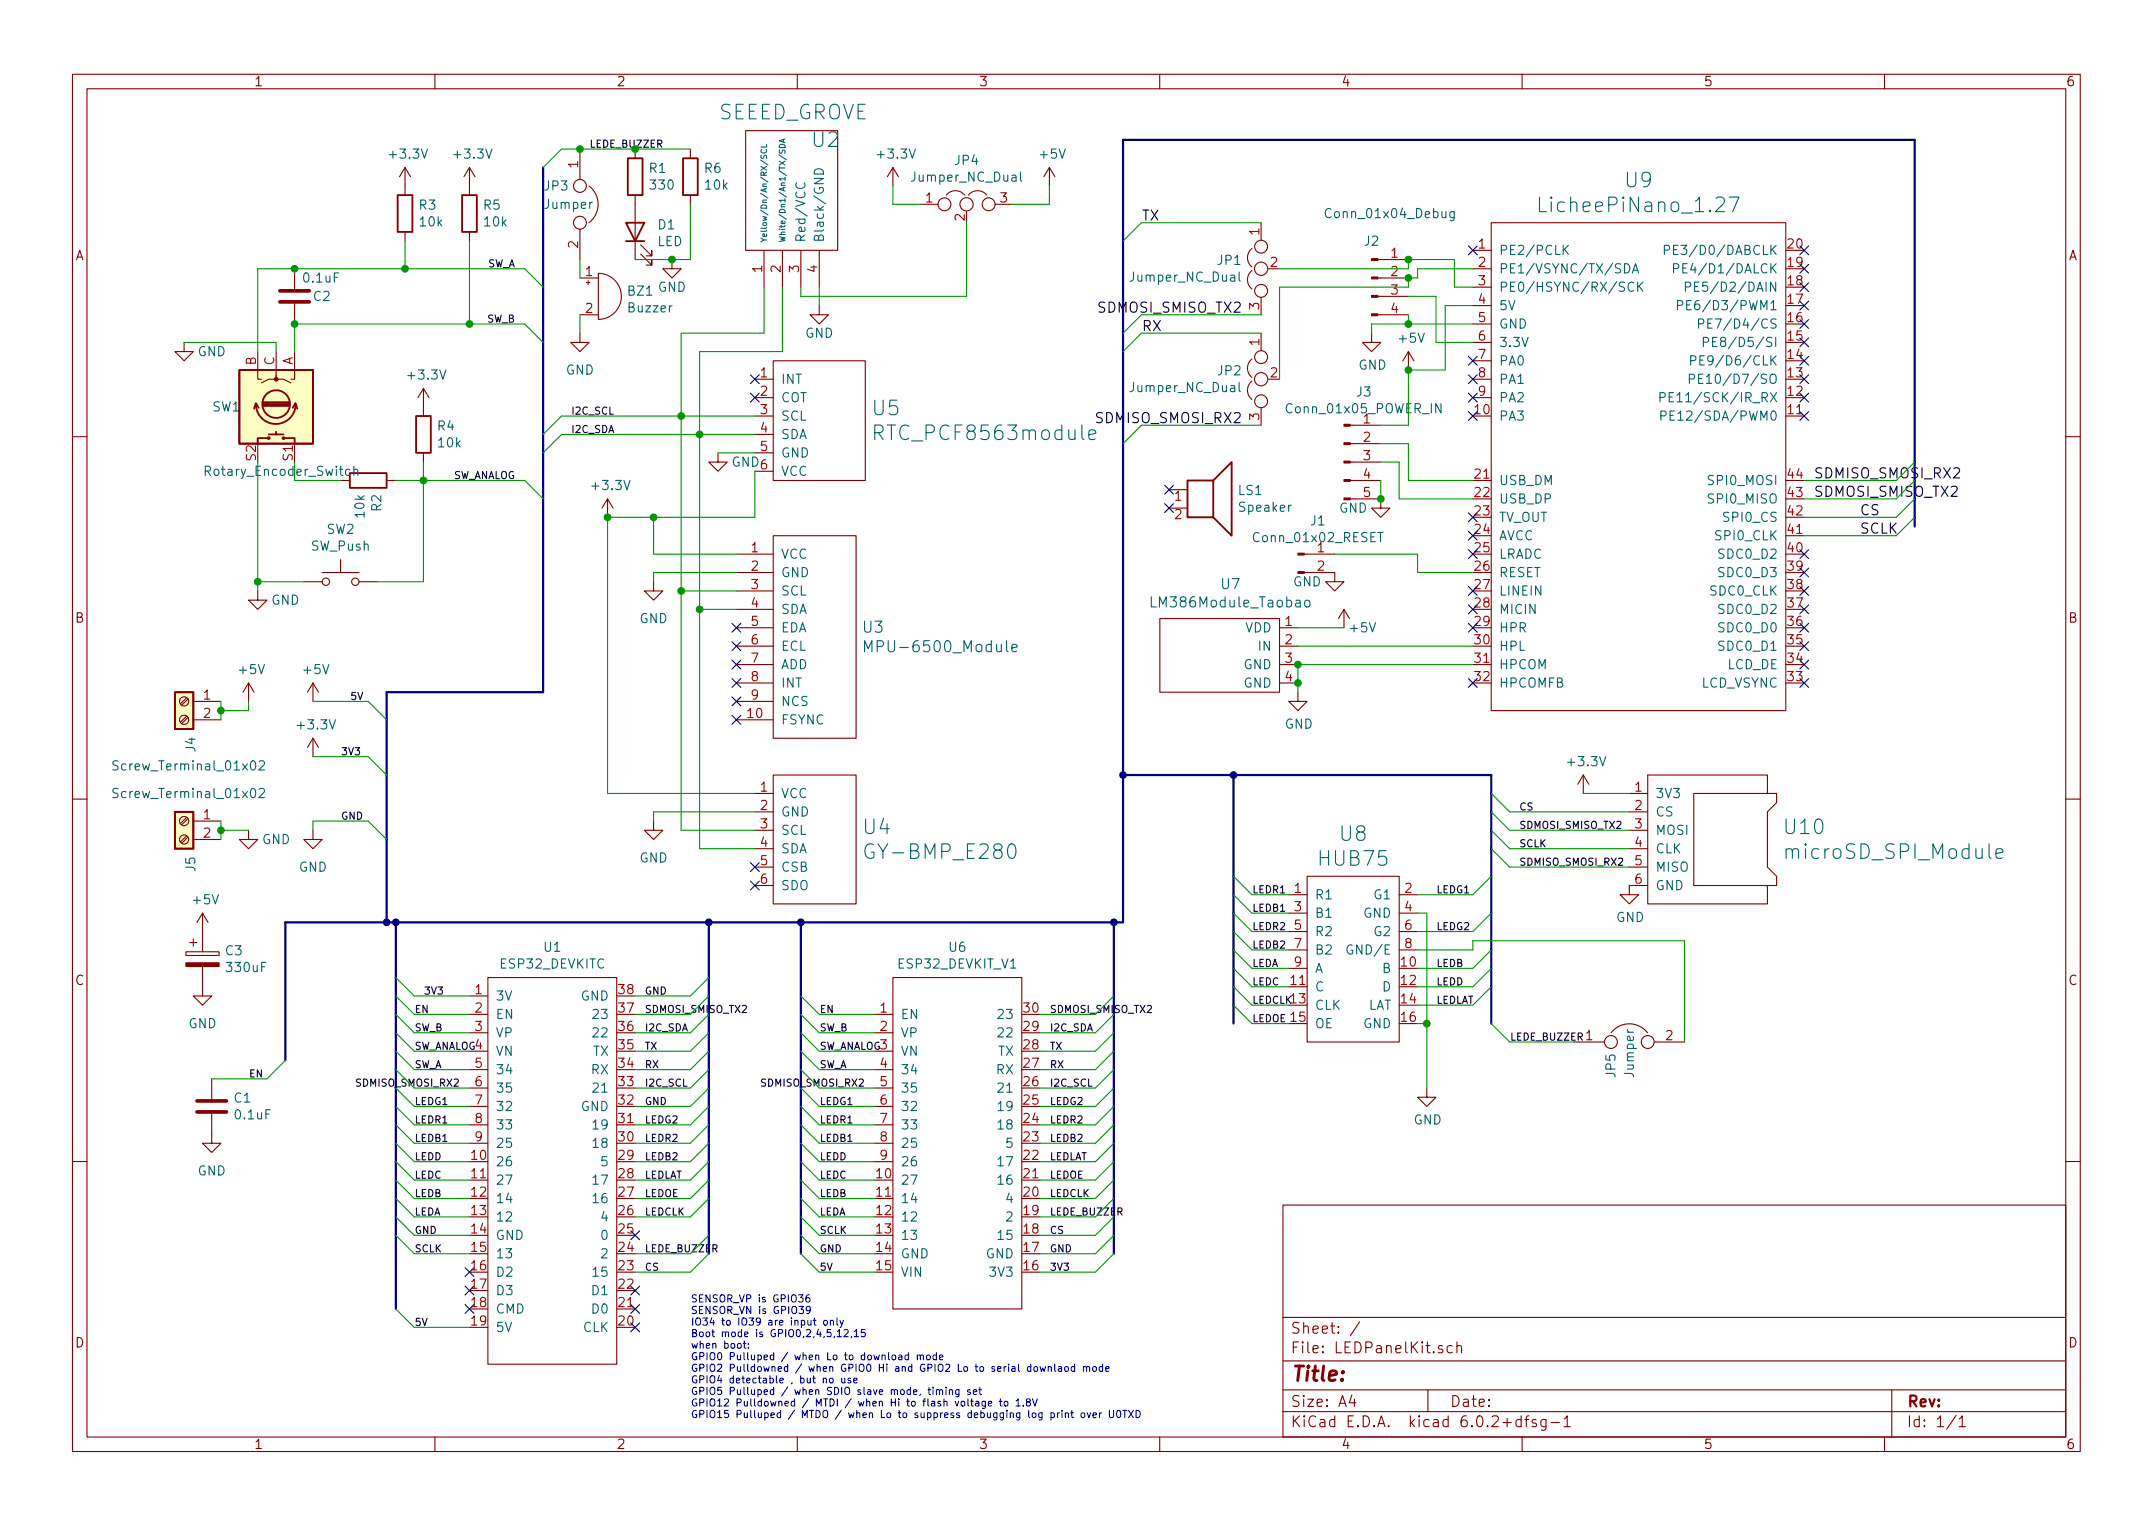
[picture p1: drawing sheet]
<svg xmlns="http://www.w3.org/2000/svg" width="297mm" height="210mm" viewBox="0 0 297 210" stroke-linecap="round" stroke-linejoin="round" font-family="sans-serif">
<defs><g id="words">
<g font-size="2.8" fill="#006464">
<text x="98.9" y="16.5">SEEED_GROVE</text>
<text x="112.1" y="20.3">U2</text>
<text x="213.3" y="29.3">LicheePiNano_1.27</text>
<text x="224.3" y="25.9">U9</text>
<text x="120.4" y="57.3">U5</text>
<text x="121.4" y="60.7">RTC_PCF8563module</text>
<text x="119.2" y="115.1">U4</text>
<text x="120.1" y="118.5">GY-BMP_E280</text>
<text x="182.1" y="119.5">HUB75</text>
<text x="184.9" y="116">U8</text>
<text x="246.3" y="115.1">U10</text>
<text x="246.9" y="118.5">microSD_SPI_Module</text>
</g>
<text font-size="2.8" fill="#840000" x="178" y="190.6">Title:</text>
<g font-size="2.1" fill="#006464">
<text x="119.1" y="87.3">U3</text>
<text x="120.4" y="90">MPU-6500_Module</text>
</g>
<g font-size="2.1" fill="#840000">
<text x="178" y="184">Sheet: /</text>
<text x="178" y="186.7">File: LEDPanelKit.sch</text>
<text x="178" y="196.9">KiCad E.D.A. kicad 6.0.2+dfsg-1</text>
<text x="178" y="194.1">Size: A4</text>
<text x="200" y="194.1">Date:</text>
<text x="263" y="194.1">Rev:</text>
<text x="263" y="196.9">Id: 1/1</text>
</g>
<g font-size="1.9" fill="#0f0f0f">
<text x="157.5" y="30.4">TX</text>
<text x="151.8" y="43.1">SDMOSI_SMISO_TX2</text>
<text x="157.5" y="45.7">RX</text>
<text x="151.6" y="58.4">SDMISO_SMOSI_RX2</text>
<text x="250.2" y="66">SDMISO_SMOSI_RX2</text>
<text x="250.2" y="68.5">SDMOSI_SMISO_TX2</text>
<text x="256.5" y="71.1">CS</text>
<text x="256.5" y="73.6">SCLK</text>
</g>
<g font-size="1.9" fill="#006464">
<text x="159.3" y="83.8">LM386Module_Taobao</text>
<text x="168.5" y="81.3">U7</text>
</g>
<g font-size="1.8" fill="#840000">
<text x="35" y="11.9">1</text>
<text x="85" y="11.9">2</text>
<text x="135" y="11.9">3</text>
<text x="185" y="11.9">4</text>
<text x="235" y="11.9">5</text>
<text x="285" y="11.9">6</text>
<text x="10.3" y="35.9">A</text>
<text x="285.3" y="35.9">A</text>
<text x="184.7" y="70.7">GND</text>
<text x="178.4" y="80.9">GND</text>
<text x="10.3" y="85.9">B</text>
<text x="285.3" y="85.9">B</text>
<text x="10.3" y="135.9">C</text>
<text x="285.3" y="135.9">C</text>
<text x="10.3" y="185.9">D</text>
<text x="285.3" y="185.9">D</text>
<text x="35" y="199.9">1</text>
<text x="85" y="199.9">2</text>
<text x="135" y="199.9">3</text>
<text x="185" y="199.9">4</text>
<text x="235" y="199.9">5</text>
<text x="285" y="199.9">6</text>
</g>
<g font-size="1.8" fill="#006464">
<text x="53.9" y="21.9">+3.3V</text>
<text x="62.8" y="21.9">+3.3V</text>
<text x="89.6" y="23.8">R1</text>
<text x="97.2" y="23.8">R6</text>
<text x="121.2" y="21.9">+3.3V</text>
<text x="131.8" y="22.8">JP4</text>
<text x="143.6" y="21.9">+5V</text>
<text x="57.8" y="28.9">R3</text>
<text x="66.7" y="28.9">R5</text>
<text x="75.2" y="26.3">JP3</text>
<text x="75.2" y="28.8">Jumper</text>
<text x="89.8" y="26.2">330</text>
<text x="97.4" y="26.2">10k</text>
<text x="126" y="25.1">Jumper_NC_Dual</text>
<text x="58" y="31.2">10k</text>
<text x="66.9" y="31.2">10k</text>
<text x="90.7" y="34">LED</text>
<text x="90.8" y="31.6">D1</text>
<text x="111.1" y="33.5" transform="rotate(-90 111.1 33.5)">Red/VCC</text>
<text x="113.7" y="33.5" transform="rotate(-90 113.7 33.5)">Black/GND</text>
<text x="183.3" y="30.1">Conn_01x04_Debug</text>
<text x="188.2" y="33.9">J2</text>
<text x="206.8" y="35.2">PE2/PCLK</text>
<text x="231.3" y="35.2">PE3/D0/DABCLK</text>
<text x="42" y="39">0.1uF</text>
<text x="43.3" y="41.5">C2</text>
<text x="86.7" y="40.8">BZ1</text>
<text x="90.7" y="40.3">GND</text>
<text x="156.1" y="38.9">Jumper_NC_Dual</text>
<text x="168" y="36.5">JP1</text>
<text x="206.8" y="37.7">PE1/VSYNC/TX/SDA</text>
<text x="206.8" y="40.3">PE0/HSYNC/RX/SCK</text>
<text x="232.6" y="37.7">PE4/D1/DALCK</text>
<text x="234.5" y="40.3">PE5/D2/DAIN</text>
<text x="86.8" y="43.1">Buzzer</text>
<text x="111.1" y="46.6">GND</text>
<text x="193.1" y="47.3">+5V</text>
<text x="206.8" y="42.8">5V</text>
<text x="206.8" y="45.3">GND</text>
<text x="206.8" y="47.9">3.3V</text>
<text x="233.5" y="42.8">PE6/D3/PWM1</text>
<text x="236.3" y="45.3">PE7/D4/CS</text>
<text x="237.1" y="47.9">PE8/D5/SI</text>
<text x="27.2" y="49.1">GND</text>
<text x="56.5" y="52.4">+3.3V</text>
<text x="78" y="51.7">GND</text>
<text x="107.7" y="53">INT</text>
<text x="168" y="51.8">JP2</text>
<text x="187.4" y="51">GND</text>
<text x="206.8" y="50.4">PA0</text>
<text x="206.8" y="53">PA1</text>
<text x="235.1" y="50.4">PE9/D6/CLK</text>
<text x="235.2" y="53">PE10/D7/SO</text>
<text x="29.3" y="56.8">SW1</text>
<text x="60.4" y="59.4">R4</text>
<text x="107.7" y="55.5">COT</text>
<text x="107.7" y="58">SCL</text>
<text x="156.1" y="54.1">Jumper_NC_Dual</text>
<text x="177.7" y="57">Conn_01x05_POWER_IN</text>
<text x="187.2" y="54.7">J3</text>
<text x="206.8" y="58">PA3</text>
<text x="206.8" y="55.5">PA2</text>
<text x="231" y="58">PE12/SDA/PWM0</text>
<text x="231.1" y="55.5">PE11/SCK/IR_RX</text>
<text x="60.5" y="61.7">10k</text>
<text x="107.7" y="60.6">SDA</text>
<text x="107.7" y="63.1">GND</text>
<text x="107.7" y="65.7">VCC</text>
<text x="50.3" y="71.3" transform="rotate(-90 50.3 71.3)">10k</text>
<text x="52.6" y="70.5" transform="rotate(-90 52.6 70.5)">R2</text>
<text x="81.9" y="67.6">+3.3V</text>
<text x="170.9" y="68.3">LS1</text>
<text x="171.1" y="70.6">Speaker</text>
<text x="206.8" y="66.9">USB_DM</text>
<text x="206.8" y="69.5">USB_DP</text>
<text x="236" y="69.5">SPI0_MISO</text>
<text x="236" y="66.9">SPI0_MOSI</text>
<text x="42.9" y="76">SW_Push</text>
<text x="45.1" y="73.7">SW2</text>
<text x="107.7" y="77.1">VCC</text>
<text x="173.2" y="74.8">Conn_01x02_RESET</text>
<text x="180.8" y="72.5">J1</text>
<text x="206.8" y="72">TV_OUT</text>
<text x="206.8" y="74.5">AVCC</text>
<text x="206.8" y="77.1">LRADC</text>
<text x="236.9" y="74.5">SPI0_CLK</text>
<text x="237.4" y="77.1">SDC0_D2</text>
<text x="238.1" y="72">SPI0_CS</text>
<text x="37.4" y="83.4">GND</text>
<text x="107.7" y="79.6">GND</text>
<text x="107.7" y="82.2">SCL</text>
<text x="206.8" y="79.6">RESET</text>
<text x="206.8" y="82.2">LINEIN</text>
<text x="236" y="82.2">SDC0_CLK</text>
<text x="237.4" y="79.6">SDC0_D3</text>
<text x="88.2" y="86">GND</text>
<text x="107.7" y="84.7">SDA</text>
<text x="107.7" y="87.2">EDA</text>
<text x="107.7" y="89.8">ECL</text>
<text x="171.8" y="87.2">VDD</text>
<text x="173.7" y="89.8">IN</text>
<text x="186.4" y="87.2">+5V</text>
<text x="206.8" y="84.7">MICIN</text>
<text x="206.8" y="87.2">HPR</text>
<text x="206.8" y="89.8">HPL</text>
<text x="237.4" y="89.8">SDC0_D1</text>
<text x="237.4" y="87.2">SDC0_D0</text>
<text x="237.4" y="84.7">SDC0_D2</text>
<text x="33.1" y="93">+5V</text>
<text x="42" y="93">+5V</text>
<text x="107.7" y="92.3">ADD</text>
<text x="107.7" y="94.9">INT</text>
<text x="171.6" y="92.3">GND</text>
<text x="171.6" y="94.9">GND</text>
<text x="206.8" y="92.3">HPCOM</text>
<text x="206.8" y="94.9">HPCOMFB</text>
<text x="234.7" y="94.9">LCD_VSYNC</text>
<text x="238.3" y="92.3">LCD_DE</text>
<text x="41.2" y="100.6">+3.3V</text>
<text x="107.7" y="99.9">FSYNC</text>
<text x="107.7" y="97.4">NCS</text>
<text x="177.2" y="100.5">GND</text>
<text x="16.3" y="106.3">Screw_Terminal_01x02</text>
<text x="26.9" y="103.7" transform="rotate(-90 26.9 103.7)">J4</text>
<text x="216.5" y="105.7">+3.3V</text>
<text x="16.3" y="110.1">Screw_Terminal_01x02</text>
<text x="107.7" y="110.1">VCC</text>
<text x="107.7" y="112.6">GND</text>
<text x="228.3" y="110.1">3V3</text>
<text x="228.3" y="112.6">CS</text>
<text x="36.1" y="116.5">GND</text>
<text x="88.2" y="119">GND</text>
<text x="107.7" y="115.2">SCL</text>
<text x="107.7" y="117.7">SDA</text>
<text x="228.3" y="115.2">MOSI</text>
<text x="228.3" y="117.7">CLK</text>
<text x="26.7" y="124.8">+5V</text>
<text x="26.9" y="120.2" transform="rotate(-90 26.9 120.2)">J5</text>
<text x="41.2" y="120.3">GND</text>
<text x="107.7" y="120.3">CSB</text>
<text x="107.7" y="122.8">SDO</text>
<text x="181.4" y="124.1">R1</text>
<text x="189.7" y="124.1">G1</text>
<text x="228.3" y="120.3">MISO</text>
<text x="228.3" y="122.8">GND</text>
<text x="31.1" y="131.8">C3</text>
<text x="75.1" y="131.3">U1</text>
<text x="130.9" y="131.3">U6</text>
<text x="181.4" y="126.6">B1</text>
<text x="181.4" y="129.2">R2</text>
<text x="181.4" y="131.7">B2</text>
<text x="186.4" y="131.7">GND/E</text>
<text x="188.1" y="126.6">GND</text>
<text x="189.7" y="129.2">G2</text>
<text x="223" y="127.2">GND</text>
<text x="31.4" y="134.1">330uF</text>
<text x="69.1" y="133.6">ESP32_DEVKITC</text>
<text x="124" y="133.6">ESP32_DEVKIT_V1</text>
<text x="181.4" y="136.8">C</text>
<text x="181.4" y="134.2">A</text>
<text x="190.7" y="134.2">B</text>
<text x="190.7" y="136.8">D</text>
<text x="26" y="141.9">GND</text>
<text x="68.3" y="138">3V</text>
<text x="68.3" y="140.6">EN</text>
<text x="68.3" y="143.1">VP</text>
<text x="80.1" y="138">GND</text>
<text x="82.1" y="143.1">22</text>
<text x="82.1" y="140.6">23</text>
<text x="124.2" y="140.6">EN</text>
<text x="124.2" y="143.1">VP</text>
<text x="138" y="143.1">22</text>
<text x="138" y="140.6">23</text>
<text x="181.4" y="139.3">CLK</text>
<text x="181.4" y="141.9">OE</text>
<text x="188.1" y="141.9">GND</text>
<text x="188.6" y="139.3">LAT</text>
<text x="68.3" y="145.7">VN</text>
<text x="68.3" y="148.2">34</text>
<text x="81.6" y="148.2">RX</text>
<text x="81.8" y="145.7">TX</text>
<text x="124.2" y="145.7">VN</text>
<text x="124.2" y="148.2">34</text>
<text x="137.5" y="148.2">RX</text>
<text x="137.7" y="145.7">TX</text>
<text x="222.9" y="148.6" transform="rotate(-90 222.9 148.6)">JP5</text>
<text x="225.4" y="148.5" transform="rotate(-90 225.4 148.5)">Jumper</text>
<text x="32.3" y="152.1">C1</text>
<text x="32.5" y="154.4">0.1uF</text>
<text x="68.3" y="150.7">35</text>
<text x="68.3" y="153.3">32</text>
<text x="68.3" y="155.8">33</text>
<text x="80.1" y="153.3">GND</text>
<text x="82.1" y="155.8">19</text>
<text x="82.1" y="150.7">21</text>
<text x="124.2" y="150.7">35</text>
<text x="124.2" y="153.3">32</text>
<text x="124.2" y="155.8">33</text>
<text x="138" y="155.8">18</text>
<text x="138" y="153.3">19</text>
<text x="138" y="150.7">21</text>
<text x="195" y="155.1">GND</text>
<text x="68.3" y="160.9">26</text>
<text x="68.3" y="158.4">25</text>
<text x="82.1" y="158.4">18</text>
<text x="83.1" y="160.9">5</text>
<text x="124.2" y="158.4">25</text>
<text x="124.2" y="160.9">26</text>
<text x="138" y="160.9">17</text>
<text x="139" y="158.4">5</text>
<text x="27.2" y="162.2">GND</text>
<text x="68.3" y="163.4">27</text>
<text x="68.3" y="166">14</text>
<text x="82.1" y="166">16</text>
<text x="82.1" y="163.4">17</text>
<text x="124.2" y="163.4">27</text>
<text x="124.2" y="166">14</text>
<text x="138" y="163.4">16</text>
<text x="139" y="166">4</text>
<text x="68.3" y="168.5">12</text>
<text x="68.3" y="171.1">GND</text>
<text x="68.3" y="173.6">13</text>
<text x="83.1" y="173.6">2</text>
<text x="83.1" y="171.1">0</text>
<text x="83.1" y="168.5">4</text>
<text x="124.2" y="168.5">12</text>
<text x="124.2" y="171.1">13</text>
<text x="124.2" y="173.6">GND</text>
<text x="136" y="173.6">GND</text>
<text x="138" y="171.1">15</text>
<text x="139" y="168.5">2</text>
<text x="68.3" y="176.1">D2</text>
<text x="68.3" y="178.7">D3</text>
<text x="81.8" y="178.7">D1</text>
<text x="82.1" y="176.1">15</text>
<text x="124.2" y="176.1">VIN</text>
<text x="136.8" y="176.1">3V3</text>
<text x="68.3" y="181.2">CMD</text>
<text x="68.3" y="183.8">5V</text>
<text x="80.4" y="183.8">CLK</text>
<text x="81.8" y="181.2">D0</text>
</g>
<g font-size="1.8" fill="#a90000">
<text x="79.8" y="23.2" transform="rotate(-90 79.8 23.2)">1</text>
<text x="127.7" y="27.9">1</text>
<text x="138" y="27.9">3</text>
<text x="79.8" y="34.2" transform="rotate(-90 79.8 34.2)">2</text>
<text x="133.1" y="30.5" transform="rotate(-90 133.1 30.5)">2</text>
<text x="173.7" y="32.4" transform="rotate(-90 173.7 32.4)">1</text>
<text x="191.9" y="35.6">1</text>
<text x="204" y="34.3">1</text>
<text x="246.7" y="34.3">20</text>
<text x="80.8" y="38.1">1</text>
<text x="105.2" y="37.6" transform="rotate(-90 105.2 37.6)">1</text>
<text x="107.7" y="37.6" transform="rotate(-90 107.7 37.6)">2</text>
<text x="110.2" y="37.6" transform="rotate(-90 110.2 37.6)">3</text>
<text x="112.8" y="37.6" transform="rotate(-90 112.8 37.6)">4</text>
<text x="175.3" y="36.8">2</text>
<text x="191.9" y="38.1">2</text>
<text x="191.9" y="40.6">3</text>
<text x="204" y="36.8">2</text>
<text x="204" y="39.4">3</text>
<text x="204" y="41.9">4</text>
<text x="246.7" y="41.9">17</text>
<text x="246.7" y="39.4">18</text>
<text x="246.7" y="36.8">19</text>
<text x="80.8" y="43.2">2</text>
<text x="173.7" y="47.7" transform="rotate(-90 173.7 47.7)">1</text>
<text x="173.7" y="42.7" transform="rotate(-90 173.7 42.7)">3</text>
<text x="191.9" y="43.2">4</text>
<text x="204" y="44.4">5</text>
<text x="204" y="47">6</text>
<text x="246.7" y="47">15</text>
<text x="246.7" y="44.4">16</text>
<text x="35.3" y="50.4" transform="rotate(-90 35.3 50.4)">B</text>
<text x="37.8" y="50.4" transform="rotate(-90 37.8 50.4)">C</text>
<text x="40.4" y="50.4" transform="rotate(-90 40.4 50.4)">A</text>
<text x="104.9" y="52.1">1</text>
<text x="175.3" y="52.1">2</text>
<text x="204" y="49.5">7</text>
<text x="204" y="52.1">8</text>
<text x="246.7" y="52.1">13</text>
<text x="246.7" y="49.5">14</text>
<text x="104.9" y="54.6">2</text>
<text x="104.9" y="57.1">3</text>
<text x="104.9" y="59.7">4</text>
<text x="173.7" y="58" transform="rotate(-90 173.7 58)">3</text>
<text x="188.1" y="58.4">1</text>
<text x="203.5" y="57.1">10</text>
<text x="204" y="54.6">9</text>
<text x="246.7" y="54.6">12</text>
<text x="246.7" y="57.1">11</text>
<text x="35.3" y="63.6" transform="rotate(-90 35.3 63.6)">S2</text>
<text x="40.4" y="63.6" transform="rotate(-90 40.4 63.6)">S1</text>
<text x="100.9" y="64.4">GND6</text>
<text x="104.9" y="62.2">5</text>
<text x="188.1" y="61">2</text>
<text x="188.1" y="63.5">3</text>
<text x="162.1" y="69.1">1</text>
<text x="162.1" y="71.6">2</text>
<text x="188.1" y="66">4</text>
<text x="188.1" y="68.6">5</text>
<text x="203.5" y="66">21</text>
<text x="203.5" y="68.6">22</text>
<text x="203.5" y="71.1">23</text>
<text x="246.7" y="71.1">42</text>
<text x="246.7" y="68.6">43</text>
<text x="246.7" y="66">44</text>
<text x="103.6" y="76.2">1</text>
<text x="181.8" y="76.2">1</text>
<text x="203.5" y="73.7">24</text>
<text x="203.5" y="76.2">25</text>
<text x="246.7" y="76.2">40</text>
<text x="246.7" y="73.7">41</text>
<text x="103.6" y="78.7">2</text>
<text x="103.6" y="81.3">3</text>
<text x="103.6" y="83.8">4</text>
<text x="181.8" y="78.7">2</text>
<text x="203.5" y="78.7">26</text>
<text x="203.5" y="81.3">27</text>
<text x="203.5" y="83.8">28</text>
<text x="246.7" y="83.8">37</text>
<text x="246.7" y="81.3">38</text>
<text x="246.7" y="78.7">39</text>
<text x="103.6" y="86.4">5</text>
<text x="103.6" y="88.9">6</text>
<text x="177.3" y="86.4">1</text>
<text x="177.3" y="88.9">2</text>
<text x="203.5" y="86.4">29</text>
<text x="203.5" y="88.9">30</text>
<text x="246.7" y="88.9">35</text>
<text x="246.7" y="86.4">36</text>
<text x="103.6" y="91.4">7</text>
<text x="103.6" y="94">8</text>
<text x="177.3" y="91.4">3</text>
<text x="177.3" y="94">4</text>
<text x="203.5" y="91.4">31</text>
<text x="203.5" y="94">32</text>
<text x="246.7" y="91.4">34</text>
<text x="246.7" y="94">33</text>
<text x="28.1" y="96.5">1</text>
<text x="28.1" y="99.1">2</text>
<text x="103.2" y="99.1">10</text>
<text x="103.6" y="96.5">9</text>
<text x="28.1" y="113">1</text>
<text x="104.9" y="109.2">1</text>
<text x="104.9" y="111.8">2</text>
<text x="225.6" y="109.2">1</text>
<text x="225.6" y="111.8">2</text>
<text x="28.1" y="115.6">2</text>
<text x="104.9" y="114.3">3</text>
<text x="104.9" y="116.8">4</text>
<text x="104.9" y="119.4">5</text>
<text x="225.6" y="114.3">3</text>
<text x="225.6" y="116.8">4</text>
<text x="225.6" y="119.4">5</text>
<text x="104.9" y="121.9">6</text>
<text x="178.6" y="123.2">1</text>
<text x="178.6" y="125.7">3</text>
<text x="193.8" y="123.2">2</text>
<text x="193.8" y="125.7">4</text>
<text x="225.6" y="121.9">6</text>
<text x="178.6" y="128.3">5</text>
<text x="178.6" y="130.8">7</text>
<text x="193.8" y="128.3">6</text>
<text x="193.8" y="130.8">8</text>
<text x="65.5" y="137.2">1</text>
<text x="85.4" y="137.2">38</text>
<text x="178.1" y="135.9">11</text>
<text x="178.6" y="133.3">9</text>
<text x="193.3" y="133.3">10</text>
<text x="193.3" y="135.9">12</text>
<text x="65.5" y="139.7">2</text>
<text x="65.5" y="142.2">3</text>
<text x="85.4" y="142.2">36</text>
<text x="85.4" y="139.7">37</text>
<text x="121.4" y="139.7">1</text>
<text x="121.4" y="142.2">2</text>
<text x="141.3" y="142.2">29</text>
<text x="141.3" y="139.7">30</text>
<text x="178.1" y="141">15</text>
<text x="193.3" y="138.4">14</text>
<text x="193.3" y="141">16</text>
<text x="218.8" y="143.5">1</text>
<text x="229.8" y="143.5">2</text>
<text x="65.5" y="144.8">4</text>
<text x="65.5" y="147.3">5</text>
<text x="65.5" y="149.9">6</text>
<text x="85.4" y="149.9">33</text>
<text x="85.4" y="147.3">34</text>
<text x="85.4" y="144.8">35</text>
<text x="121.4" y="144.8">3</text>
<text x="121.4" y="147.3">4</text>
<text x="121.4" y="149.9">5</text>
<text x="141.3" y="149.9">26</text>
<text x="141.3" y="147.3">27</text>
<text x="141.3" y="144.8">28</text>
<text x="65.5" y="152.4">7</text>
<text x="65.5" y="154.9">8</text>
<text x="85.4" y="154.9">31</text>
<text x="85.4" y="152.4">32</text>
<text x="121.4" y="152.4">6</text>
<text x="121.4" y="154.9">7</text>
<text x="141.3" y="154.9">24</text>
<text x="141.3" y="152.4">25</text>
<text x="65.1" y="160">10</text>
<text x="65.5" y="157.5">9</text>
<text x="85.4" y="160">29</text>
<text x="85.4" y="157.5">30</text>
<text x="121.4" y="157.5">8</text>
<text x="121.4" y="160">9</text>
<text x="141.3" y="160">22</text>
<text x="141.3" y="157.5">23</text>
<text x="65.1" y="162.6">11</text>
<text x="65.1" y="165.1">12</text>
<text x="65.1" y="167.6">13</text>
<text x="85.4" y="167.6">26</text>
<text x="85.4" y="165.1">27</text>
<text x="85.4" y="162.6">28</text>
<text x="120.9" y="162.6">10</text>
<text x="120.9" y="165.1">11</text>
<text x="120.9" y="167.6">12</text>
<text x="141.3" y="167.6">19</text>
<text x="141.3" y="165.1">20</text>
<text x="141.3" y="162.6">21</text>
<text x="65.1" y="170.2">14</text>
<text x="65.1" y="172.7">15</text>
<text x="85.4" y="172.7">24</text>
<text x="85.4" y="170.2">25</text>
<text x="120.9" y="170.2">13</text>
<text x="120.9" y="172.7">14</text>
<text x="141.3" y="172.7">17</text>
<text x="141.3" y="170.2">18</text>
<text x="65.1" y="175.3">16</text>
<text x="65.1" y="177.8">17</text>
<text x="85.4" y="177.8">22</text>
<text x="85.4" y="175.3">23</text>
<text x="120.9" y="175.3">15</text>
<text x="141.3" y="175.3">16</text>
<text x="65.1" y="180.3">18</text>
<text x="65.1" y="182.9">19</text>
<text x="85.4" y="182.9">20</text>
<text x="85.4" y="180.3">21</text>
</g>
<text font-size="1.8" fill="#009600" x="28.7" y="65.7">Rotary_Encoder_Switch</text>
<text font-size="1.8" fill="#0f0f0f" x="178.1" y="138.4">13</text>
<g font-size="1.4" fill="#0f0f0f">
<text x="81.3" y="20.4">LEDE_BUZZER</text>
<text x="67.1" y="36.9">SW_A</text>
<text x="67.1" y="44.5">SW_B</text>
<text x="78.7" y="59.7">I2C_SDA</text>
<text x="78.7" y="57.2">I2C_SCL</text>
<text x="62.2" y="66.1">SW_ANALOG</text>
<text x="48.3" y="96.6">5V</text>
<text x="47" y="104.2">3V3</text>
<text x="47" y="113.1">GND</text>
<text x="209.5" y="111.8">CS</text>
<text x="209.5" y="114.3">SDMOSI_SMISO_TX2</text>
<text x="209.5" y="116.9">SCLK</text>
<text x="209.5" y="119.4">SDMISO_SMOSI_RX2</text>
<text x="172.7" y="125.8">LEDB1</text>
<text x="172.7" y="123.2">LEDR1</text>
<text x="198.1" y="123.2">LEDG1</text>
<text x="172.7" y="130.9">LEDB2</text>
<text x="172.7" y="128.3">LEDR2</text>
<text x="198.1" y="128.3">LEDG2</text>
<text x="58.4" y="137.2">3V3</text>
<text x="88.9" y="137.2">GND</text>
<text x="172.7" y="133.4">LEDA</text>
<text x="172.7" y="135.9">LEDC</text>
<text x="198.1" y="135.9">LEDD</text>
<text x="198.1" y="133.4">LEDB</text>
<text x="57.1" y="142.3">SW_B</text>
<text x="57.1" y="139.7">EN</text>
<text x="88.9" y="142.3">I2C_SDA</text>
<text x="88.9" y="139.7">SDMOSI_SMISO_TX2</text>
<text x="113" y="142.3">SW_B</text>
<text x="113" y="139.7">EN</text>
<text x="144.8" y="139.7">SDMOSI_SMISO_TX2</text>
<text x="144.8" y="142.3">I2C_SDA</text>
<text x="172.7" y="138.5">LEDCLK</text>
<text x="172.7" y="141">LEDOE</text>
<text x="198.1" y="138.5">LEDLAT</text>
<text x="208.3" y="143.6">LEDE_BUZZER</text>
<text x="34.3" y="148.6">EN</text>
<text x="49.4" y="149.9">SDMISO_SMOSI_RX2</text>
<text x="57.1" y="144.8">SW_ANALOG</text>
<text x="57.1" y="147.4">SW_A</text>
<text x="88.9" y="144.8">TX</text>
<text x="88.9" y="147.4">RX</text>
<text x="88.9" y="149.9">I2C_SCL</text>
<text x="105.3" y="149.9">SDMISO_SMOSI_RX2</text>
<text x="113" y="144.8">SW_ANALOG</text>
<text x="113" y="147.4">SW_A</text>
<text x="144.8" y="147.4">RX</text>
<text x="144.8" y="144.8">TX</text>
<text x="144.8" y="149.9">I2C_SCL</text>
<text x="57.1" y="155">LEDR1</text>
<text x="57.1" y="152.4">LEDG1</text>
<text x="88.9" y="155">LEDG2</text>
<text x="88.9" y="152.4">GND</text>
<text x="113" y="152.4">LEDG1</text>
<text x="113" y="155">LEDR1</text>
<text x="144.8" y="155">LEDR2</text>
<text x="144.8" y="152.4">LEDG2</text>
<text x="57.1" y="157.5">LEDB1</text>
<text x="57.1" y="160.1">LEDD</text>
<text x="88.9" y="160.1">LEDB2</text>
<text x="88.9" y="157.5">LEDR2</text>
<text x="113" y="157.5">LEDB1</text>
<text x="113" y="160.1">LEDD</text>
<text x="144.8" y="157.5">LEDB2</text>
<text x="144.8" y="160.1">LEDLAT</text>
<text x="57.1" y="162.6">LEDC</text>
<text x="57.1" y="165.1">LEDB</text>
<text x="57.1" y="167.7">LEDA</text>
<text x="88.9" y="162.6">LEDLAT</text>
<text x="88.9" y="165.1">LEDOE</text>
<text x="88.9" y="167.7">LEDCLK</text>
<text x="113" y="167.7">LEDA</text>
<text x="113" y="162.6">LEDC</text>
<text x="113" y="165.1">LEDB</text>
<text x="144.8" y="165.1">LEDCLK</text>
<text x="144.8" y="162.6">LEDOE</text>
<text x="144.8" y="167.7">LEDE_BUZZER</text>
<text x="57.1" y="170.2">GND</text>
<text x="57.1" y="172.8">SCLK</text>
<text x="88.9" y="172.8">LEDE_BUZZER</text>
<text x="113" y="172.8">GND</text>
<text x="113" y="170.2">SCLK</text>
<text x="144.8" y="170.2">CS</text>
<text x="144.8" y="172.8">GND</text>
<text x="88.9" y="175.3">CS</text>
<text x="113" y="175.3">5V</text>
<text x="144.8" y="175.3">3V3</text>
<text x="57.1" y="182.9">5V</text>
</g>
<g font-size="1.4" fill="#0000c2">
<text x="95.2" y="179.7">SENSOR_VP is GPIO36</text>
<text x="95.2" y="181.3">SENSOR_VN is GPIO39</text>
<text x="95.2" y="182.9">IO34 to IO39 are input only</text>
<text x="95.2" y="184.5">Boot mode is GPIO0,2,4,5,12,15</text>
<text x="95.2" y="186.1">when boot:</text>
<text x="95.2" y="187.7">GPIO0 Pulluped / when Lo to download mode</text>
<text x="95.2" y="189.2">GPIO2 Pulldowned / when GPIO0 Hi and GPIO2 Lo to serial downlaod mode</text>
<text x="95.2" y="190.8">GPIO4 detectable , but no use</text>
<text x="95.2" y="192.4">GPIO5 Pulluped / when SDIO slave mode, timing set</text>
<text x="95.2" y="194">GPIO12 Pulldowned / MTDI / when Hi to flash voltage to 1.8V</text>
<text x="95.2" y="195.6">GPIO15 Pulluped / MTDO / when Lo to suppress debugging log print over U0TXD</text>
</g>
<g font-size="1.1" fill="#006464">
<text x="105.8" y="33.5" transform="rotate(-90 105.8 33.5)">Yellow/Dn/An/RX/SCL</text>
<text x="108.3" y="33.5" transform="rotate(-90 108.3 33.5)">White/Dn1/An1/TX/SDA</text>
</g>
</g></defs>
<g fill="none" stroke="#840000" stroke-width=".15">
<path d="M10 10.2h277v190.1h-277zM12 12.2h273v186.1h-273zM60 10.2v2M102.9 18h12.7v16.5h-12.7zM110 10.2v2M160 10.2v2M210 10.2v2M260 10.2v2M40.6 37.1v2.8M55.9 23.1l-.8 1.3M55.9 23.1v3.8M55.9 32v1.3"/>
<path d="M55.9 23.1l.7 1.3M64.8 23.1l-.8 1.3M64.8 23.1v3.8M64.8 32v1.3M64.8 23.1l.7 1.3M80 38.3h2.5M80 20.6v4.2M80 31.6v4.2M80.9 39h.5M81.2 38.7v.5M81.3 25.7a3.2 3.2 0 0 1 0 5M82.5 37.7v6.4"/>
<path d="M82.6 37.7a3.2 3.2 0 0 1 3.1 3.2 3.2 3.2 0 0 1-3.1 3.2M87.6 20.6v1.2M87.6 26.9v8.9M88.4 35l1.5 1.6v-.8v.8h-.7M88.4 33.8l1.5 1.5v-.8v.8h-.7M92.7 35.8v1.3h-1.3l1.3 1.2 1.3-1.2h-1.3M95.2 20.6v1.2M95.2 26.9v1.3M105.4 34.5v5.1M107.9 34.5v5.1M110.5 34.5v5.1M113 34.5v5.1"/>
<path d="M123.2 23.1l-.8 1.3M123.2 23.1v2.5M123.2 23.1l.8 1.3M127 28.2h2.4M130.6 26.9a1.63 1.63 0 0 1 2.5 0M133.6 26.9a1.63 1.63 0 0 1 2.5 0M137.3 28.2h2.4M144.8 23.1l-.8 1.3M144.8 23.1v2.5M144.8 23.1l.7 1.3M172.7 34.3a1.63 1.63 0 0 0 0 2.5M172.7 37.3a1.63 1.63 0 0 0 0 2.6"/>
<path d="M174 30.7v2.4M190.1 38.3h4.2M190.1 35.8h4.2M203.2 34.5h2.5M203.2 37.1h2.5M203.2 39.6h2.5M205.7 30.7h40.7v67.3h-40.7zM25.4 47.2v1.3h1.3l-1.3 1.3-1.3-1.3h1.3M35.6 48.5v3.8h.5M38.1 48.5v3.8h-1l-1 .5M38.1 51.8v.5h1l1 .5M40.6 48.5v3.8h-.5"/>
<path d="M40.6 41.9v2.8M58.4 53.6l-.7 1.3M58.4 53.6v3.8M58.4 53.6l.8 1.3M80 46v1.2h1.3l-1.3 1.3-1.3-1.3h1.3M80 43.4h2.5M104.1 57.4h2.6M104.1 52.3h2.6M104.1 54.9h2.6M104.1 59.9h2.6M106.7 49.8h12.7v16.5h-12.7zM113 42.2v1.2h1.3l-1.3 1.3-1.2-1.3h1.2"/>
<path d="M172.7 49.5a1.63 1.63 0 0 0 0 2.6M172.7 52.6a1.63 1.63 0 0 0 0 2.5M174 41v2.4M174 46v2.4M174 56.3v2.4M186.3 58.7h4.2M189.2 46v1.2h1.3l-1.3 1.3-1.2-1.3h1.2M190.1 43.4h4.2M190.1 40.9h4.2M194.3 48.5l-.8 1.3M194.3 48.5v2.5M194.3 48.5l.8 1.3"/>
<path d="M203.2 42.2h2.5M203.2 44.7h2.5M203.2 47.2h2.5M203.2 49.8h2.5M203.2 52.3h2.5M203.2 54.9h2.5M246.4 57.4h2.5M10 60.2h2M44.4 79h5.1M47 66.3h1.3M47 77.2v1.8M53.3 66.3h1.3"/>
<path d="M58.4 62.5v1.2M83.8 68.8l-.7 1.3M83.8 68.8v2.6M83.8 68.8l.8 1.3M99.1 62.5v1.2h1.2l-1.2 1.3-1.3-1.3h1.3M101.6 76.4h5.1M101.6 79h5.1M104.1 62.5h2.6M104.1 65h2.6M106.7 73.9h11.4v27.9h-11.4zM161.3 67.6h2.5M161.3 70.1h2.5"/>
<path d="M179.9 76.4h4.2M180.3 79h3.8v1.3h1.3l-1.3 1.2-1.2-1.2h1.2M186.3 66.3h4.2M186.3 63.7h4.2M186.3 61.2h4.2M186.7 68.8h3.8v1.3h1.3l-1.3 1.3-1.3-1.3h1.3M203.2 66.3h2.5M246.4 73.9h2.5M285 60.2h2M25.8 98.8l-.9 .8M25.8 96.3l-.9 .8M25.9 99l-.8 .8"/>
<path d="M25.9 96.4l-.8 .9M26.7 96.8h3.8M26.7 99.3h3.8M34.3 94.2l-.8 1.3M34.3 94.2v2.6M34.3 94.2l.8 1.3M35.6 81.5v1.3h1.2l-1.2 1.3-1.3-1.3h1.3M41.9 80.3h2.5M43.2 94.2v2.6M43.2 94.2l-.8 1.3M43.2 94.2l.7 1.3M49.5 80.3h2.6"/>
<path d="M90.2 80.3v1.2h1.2l-1.2 1.3-1.3-1.3h1.3M101.6 96.8h5.1M101.6 99.3h5.1M101.6 91.7h5.1M101.6 86.6h5.1M101.6 89.1h5.1M101.6 94.2h5.1M101.6 81.5h5.1M101.6 84.1h5.1M160 85.3h16.5v10.2h-16.5zM176.5 91.7h2.6M176.5 86.6h2.6"/>
<path d="M176.5 89.1h2.6M176.5 94.2h2.6M179.1 95.5v1.3h1.2l-1.2 1.2-1.3-1.2h1.3M185.4 84.1l-.7 1.2M185.4 84.1v2.5M185.4 84.1l.8 1.2M203.2 91.7h2.5M10 110.2h2M25.8 115.3l-.9 .8M25.8 112.8l-.9 .8M25.9 115.5l-.8 .8M25.9 112.9l-.8 .9"/>
<path d="M26.7 113.3h3.8M26.7 115.8h3.8M34.3 114.5v1.3h1.3l-1.3 1.3-1.3-1.3h1.3M43.2 114.5v1.3h1.2l-1.2 1.3-1.3-1.3h1.3M43.2 101.8l-.8 1.3M43.2 101.8v2.6M43.2 101.8l.7 1.3M90.2 113.3v1.2h1.2l-1.2 1.3-1.3-1.3h1.3M104.1 109.5h2.6M104.1 112h2.6M104.1 114.5h2.6M104.1 117.1h2.6"/>
<path d="M104.1 119.6h2.6M106.7 106.9h11.4v17.8h-11.4zM218.4 106.9l-.7 1.3M218.4 106.9v2.6M218.4 106.9l.8 1.3M224.8 109.5h2.5M224.8 112h2.5M224.8 114.5h2.5M224.8 117.1h2.5M224.8 119.6h2.5M233.7 109.5h11.4v1.2l-1.3 1.3v7.6l1.3 1.3v1.3h-11.4zM243.8 109.5v-2.6h-16.5v17.8h16.5v-2.5"/>
<path d="M285 110.2h2M25.7 131.3h4.5v.5h-4.5zM26.2 130h1M26.7 129.5v1.1M27.9 133.3v4.1h1.3l-1.3 1.3-1.2-1.3h1.2M27.9 126v5.3M27.9 126l-.7 1.2M27.9 126l.8 1.2M64.8 137.4h2.5M64.8 139.9h2.5M67.3 134.9h17.8v53.3h-17.8zM104.1 122.2h2.6"/>
<path d="M120.6 139.9h2.6M123.2 134.9h17.8v45.7h-17.8zM177.8 123.4h2.5M177.8 136.1h2.5M177.8 126h2.5M177.8 128.5h2.5M177.8 131.1h2.5M177.8 133.6h2.5M180.3 120.9h12.7v22.9h-12.7zM193 123.4h2.6M193 126h2.6M193 128.5h2.6"/>
<path d="M193 131.1h2.6M227.3 122.2h-2.5v1.2h1.3l-1.3 1.3-1.3-1.3h1.3M29.2 153.7v4h1.3l-1.3 1.3-1.3-1.3h1.3M29.2 148.8v2.8M64.8 142.5h2.5M64.8 155.2h2.5M64.8 145h2.5M64.8 147.6h2.5M64.8 150.1h2.5M64.8 152.6h2.5M64.8 157.7h2.5M85.1 155.2h2.5"/>
<path d="M120.6 142.5h2.6M120.6 155.2h2.6M120.6 145h2.6M120.6 147.6h2.6M120.6 150.1h2.6M120.6 152.6h2.6M120.6 157.7h2.6M196.8 150.1v1.3h1.3l-1.3 1.2-1.2-1.2h1.2M217.2 143.8h4.2M222.3 142.5a3.2 3.2 0 0 1 5 0M228.2 143.8h4.2M10 160.2h2"/>
<path d="M64.8 162.8h2.5M120.6 165.3h2.6M120.6 160.3h2.6M141 162.8h2.5M177 166.3h108v32h-108zM285 160.2h2M60 198.3v2M85.1 180.6h2.5M110 198.3v2M160 198.3v2M177 194.8h108M177 191.8h108"/>
<path d="M177 187.8h108M177 181.8h108M186.5 192.5l-.4 1h1M186.9 193v1M187.6 182.4l-1.3 1.9M197 191.8v3M199 185.7l-.4-.1-.2 .2 .1 .3 .5 .1 .1 .1-.1 .3h-.1h-.5M200.4 185.7l-.5-.1-.3 .3v.4l.2 .3h.1h.5M201 185.8a.37 .37 0 0 1 .6 0v.8M201 185.1v1.5M209.9 195.9l-.5-.1-.3 .3v.4l.2 .3h.1h.5M209.9 195.3v1.5"/>
<path d="M210 198.3v2M210.4 195.8h.5M210.9 195.3l-.3 .1v.1v1.3M211.9 195.9l-.3-.1-.2 .2v.3l.5 .1 .1 .1-.1 .3h-.1h-.4M213.3 195.8v1.2a.41 .41 0 0 1-.7 .3M213.3 195.9l-.4-.1-.3 .3v.4l.1 .3h.2h.4M214 196.3h1.1M215.8 195.8l.4-.5v1.5M215.8 196.8h.8M260 198.3v2M261 191.8v6.5M269.9 195.3l-1.3 1.9"/>
<path d="M270.3 195.8l.4-.5v1.5M270.3 196.8h.9"/>
<circle cx="80" cy="25.6" r=".89"/>
<circle cx="80" cy="30.7" r=".89"/>
<circle cx="130.3" cy="28.2" r=".89"/>
<circle cx="133.3" cy="28.2" r=".91"/>
<circle cx="136.4" cy="28.2" r=".89"/>
<circle cx="174" cy="37.1" r=".91"/>
<circle cx="174" cy="34" r=".89"/>
<circle cx="174" cy="52.3" r=".91"/>
<circle cx="174" cy="55.4" r=".89"/>
<circle cx="174" cy="40.1" r=".89"/>
<circle cx="174" cy="49.3" r=".89"/>
<circle cx="25.4" cy="96.8" r=".63"/>
<circle cx="25.4" cy="99.3" r=".63"/>
<circle cx="45" cy="80.3" r=".51"/>
<circle cx="49" cy="80.3" r=".51"/>
<circle cx="25.4" cy="115.8" r=".63"/>
<circle cx="25.4" cy="113.3" r=".63"/>
<circle cx="222.2" cy="143.8" r=".89"/>
<circle cx="227.3" cy="143.8" r=".89"/>
</g>
<g fill="none" stroke="#006464" stroke-width=".15">
<path d="M105.8 19.9v.4h-.8M108.1 19.2v.4M108.3 19.2l-.8 .2 .8 .3M104.9 22.1l1.1 .7M105 21.4l.1 .4h.2l.1-.3 .2-.1 .2 .2-.1 .3M105.1 20.6a.35 .35 0 0 0 .3 .5 .35 .35 0 0 0 .3-.5M107.5 21.4l1 .6M107.6 20.7v.4h.2l.2-.3 .2-.1 .1 .1v.3M107.6 20.1a.42 .42 0 0 1 .4-.2 .42 .42 0 0 1 .3 .5h-.8zM109.9 25.2a.51 .51 0 0 0 0 .7 .51 .51 0 0 0 .6 .1 .48 .48 0 0 0 .5-.2 .48 .48 0 0 0-.1-.6M112.4 23.5a.72 .72 0 0 1 1.2 .2v.3h-1.3zM140.8 23.7v1.1l.2 .2"/>
<path d="M171 37.5v1.1l.1 .2M200.6 29.2v1l-.2 .3-.3-.1M200.6 29.2h-.3l-.3 .2v.4l.1 .2h.5M212.4 27.2v2h1M215.8 34.4l.6 .7M216.4 33.8l-.7 .8M224.1 36.4a.64 .64 0 0 1 .8 .6 .64 .64 0 0 1-.8 .7zM225.2 37.7l.4-1.3 .5 1.3M225.3 37.3h.6M225.4 39a.51 .51 0 0 0-.6 0 .51 .51 0 0 0-.2 .6 .48 .48 0 0 0 .3 .5 .48 .48 0 0 0 .5 0M225.9 38.9v1.3M226.1 39.5l.6 .7"/>
<path d="M226.7 38.9l-.8 .7M229.6 34.5l.6-.1 .2-.1-.1-.3-.2-.2h-.5v1.3M230.9 37h.6l.1-.2v-.3l-.2-.1h-.5v1.3M232.5 39.6l.6-.1 .2-.2-.1-.3-.2-.1h-.5v1.3M233.8 39.5h.4M234.4 38.9h-.6v1.3h.6M238.6 27.2h1.3l-.8 2M150.2 60l1-.2-.1-.4-.6-.1-.3 .3v.8l.1 .1 .2 .1 .6-.1M171 52.8v1.1l.1 .1M198.8 55.7v1.3l-.7-1.3v1.3M229 54.8h.6l.1-.2v-.3l-.2-.1h-.5v1.2M229.1 57.4l.6-.1 .2-.2-.1-.3-.2-.1h-.5v1.3"/>
<path d="M230.3 54.8h.4M230.4 57.3h.4M230.9 54.2h-.6v1.2h.6M231 56.7h-.6v1.3h.6M231.4 42.1h.6l.2-.2-.1-.3-.2-.1h-.5v1.2M232.7 42.1h.4M233.1 52.3l.6-.1 .1-.2-.1-.3-.1-.1h-.5v1.3M233.3 49.7h.6l.1-.2-.1-.3-.2-.1h-.4v1.3M233.3 41.5h-.6v1.2h.6M234.3 44.7l.6-.1 .2-.2-.1-.3-.2-.1h-.5v1.3M234.3 52.2h.5M234.5 49.7h.4"/>
<path d="M234.9 51.6h-.6v1.3h.6M235 47.2l.6-.1 .1-.1v-.3l-.2-.2h-.5v1.3M235.1 49.1h-.6v1.3h.6M235.6 44.6h.4M236.2 44h-.6v1.3h.6M236.3 47.1h.4M236.9 46.5h-.6v1.3h.6M48.3 64.8l-.4-.1-.2 .3v.4l.1 .1h.5M48.8 64.9l.2-.2 .3 .1 .1 .8M48.8 64.3v1.3M190.1 73.5h.7M119.3 89.9v-1.5l.5 1.1 .5-1.1v1.5"/>
<path d="M139.6 89.4l.7-.1v-.3l-.5-.1-.2 .2 .1 .7 .1 .1 .5-.1M180.1 82.9a.38 .38 0 0 1 .3-.1 .38 .38 0 0 1 .3 .3v.4a.38 .38 0 0 1-.3 .2 .38 .38 0 0 1-.4-.2zM16.3 108.8h-.5l-.2 .1v.4l.6 .2 .1 .3-.3 .2h-.4M16.3 105h-.5l-.2 .1v.3l.6 .3 .1 .3-.3 .2h-.4M35.8 108.9l.1-.1h.3l.2 .1 .1 .2-.1 .2-.7 .7h.8M35.8 105.1l.1-.1h.3l.2 .1 .1 .2-.1 .2-.7 .7h.8M139.3 116.5a.48 .48 0 0 1 .8 .3 1.18 1.18 0 0 1-.4 1.6 .51 .51 0 0 1-.6-.4 1.56 1.56 0 0 1 .2-1.5zM275.4 117.8l.9-.2-.1-.4-.5-.1-.3 .3v.7l.1 .2 .2 .1 .5-.1M186.6 130.4a.62 .62 0 0 0-.8 .5 .62 .62 0 0 0 .5 .7l.3-.1v-.4h-.2"/>
</g>
<path d="M38.6 40.1h4.1M38.6 41.7h4.1M27.2 153.4h4M27.2 151.9h4" fill="none" stroke="#840000" stroke-width=".51"/>
<g fill="#840000" stroke="#840000" stroke-width=".15">
<path d="M189.2 43.3h.9v.3h-.9z"/>
<path d="M189.2 40.8h.9v.2h-.9z"/>
<path d="M189.2 38.2h.9v.3h-.9z"/>
<path d="M189.2 35.7h.9v.2h-.9z"/>
<path d="M25.7 132.8h4.5v.5h-4.5z"/>
<path d="M185.4 68.7h.9v.3h-.9z"/>
<path d="M185.4 66.2h.9v.2h-.9z"/>
<path d="M185.4 63.6h.9v.3h-.9z"/>
<path d="M185.4 61.1h.9v.2h-.9z"/>
<path d="M185.4 58.5h.9v.3h-.9z"/>
<path d="M179.1 78.9h.8v.2h-.8z"/>
<path d="M179.1 76.3h.8v.3h-.8z"/>
<circle cx="38.1" cy="52.3" r=".25"/>
</g>
<g fill="#ffffc2" stroke="#ffffc2" stroke-width=".14">
<path d="M24.1 112h2.6v5.1h-2.6z"/>
<path d="M24.1 95.5h2.6v5.1h-2.6z"/>
<path d="M33 51h10.2v10.2h-10.2z"/>
</g>
<g fill="none" stroke="#840000" stroke-width=".25">
<path d="M54.9 26.9h2v5.1h-2zM63.8 26.9h2v5.1h-2zM86.4 30.7h2.5l-1.3 2.6zM86.4 33.3h2.5M86.6 21.8h2v5.1h-2zM94.2 21.8h2.1v5.1h-2.1zM33 51h10.2v10.2h-10.2zM35.3 55.8a2.74 2.74 0 0 0 2.7 2.7 2.74 2.74 0 0 0 2.8-2.7M35.7 56.3l-.4-.7-.2 .8M36.3 55.5h3.6M36.3 55.7h3.6M36.3 56h3.6"/>
<path d="M37.1 59.9h2M38.1 59.6v.3M40.4 56.3l.4-.7 .2 .8M57.4 57.4h2v5.1h-2zM37.1 60.4h-1.5v.8M39.1 60.4h1.5v.8M48.3 65.3h5v2h-5zM163.8 66.3h3.6v5.1h-3.6zM167.4 66.3l2.5-2.6v10.2l-2.5-2.5M24.1 95.5h2.6v5.1h-2.6zM24.1 112h2.6v5.1h-2.6z"/>
<circle cx="38.1" cy="55.7" r="1.9"/>
<circle cx="37.1" cy="60.4" r=".13"/>
<circle cx="39.1" cy="60.4" r=".13"/>
</g>
<g fill="none" stroke="#0000c2" stroke-width=".15">
<path d="M111.6 178.6l-.2 .1a.67 .67 0 0 0 0 .9l.3-.1v-.3l-.1-.2-.3 .1-.1 .1M102.5 185.3h.4M102.7 185v.9l.2 .1M103.3 185.9v.1M103.3 185.4v.1M111.8 180.7l-.2 .1h-.2l-.2-.1 .1-.4 .3-.1 .1 .1a.66 .66 0 0 1-.2 .9h-.2M112.2 182.2h.4M112.4 181.8v.9l.2 .1M113.7 182.3l.1-.1 .3 .1v.3v.2h-.3l-.1-.1zM114.5 190.2l.3-.1 .1 .2v.3l-.1 .2-.3-.1-.1-.1zM114.6 182.3l.1-.1h.2l.1 .6M114.6 182.2v.6"/>
<path d="M115.5 181.8v.9l.1 .1M115.5 183.7l.3-.3v1M115.5 184.4h.6M115.9 182.2l.2 .6M116.1 190.1l.1 .6 .2 .1 .2-.1M116.4 182.2l-.4 .9h-.1M116.5 183.5l.3-.1 .2 .3-.6 .7h.6M116.6 190.1v.7M117.4 190.2l-.3-.1-.1 .2v.1l.4 .1v.2h-.4M117.5 184.4l-.1 .2M117.8 190.5l.5-.1-.1-.2-.3-.1-.1 .2v.4h.4M117.9 183.7l.3-.3v1"/>
<path d="M117.9 184.4h.5M119.3 183.4h-.4l-.1 .5 .2-.1h.3l.1 .2-.1 .3-.1 .1-.4-.1M124 187h.4v.6M124.4 187.2h-.3l-.1 .2 .1 .2h.3M125.3 187l-.3-.1-.1 .2v.5h.4M125.3 186.6v1M126.6 187l.1-.1 .2 .1 .1 .6M126.6 186.9v.7M127 187.1l.1-.2 .3 .1v.6M127.9 187l.3-.1 .1 .2v.3l-.1 .2h-.3l-.1-.2zM128 191.7h.4M128.2 191.4v.8l.2 .2"/>
<path d="M128.7 191.4v.1M128.7 191.7v.7M129.2 187l-.3-.1-.2 .2 .1 .5h.4M129.2 191.8l.1-.1 .3 .1v.6M129.2 186.6v1M129.2 191.7v.7M129.6 187.3l.5-.1-.1-.2-.2-.1-.2 .2 .1 .5h.3M129.6 191.9l.2-.2 .2 .1v.6M130.5 191.4v.1M130.5 191.7v.7M131 191.8l.1-.1 .3 .1v.6M131 191.7v.7"/>
<path d="M132.3 191.7v.8l-.2 .2h-.2M132.3 191.8l-.3-.1-.2 .2 .1 .4h.4M133.5 193v.8l.2 .2M133.9 191.8l-.3-.1-.1 .2v.1l.4 .1v.2h-.4M133.9 193.3h.4M134.1 193v.8l.2 .2M134.3 192.1l.5-.1-.1-.2-.3-.1-.1 .2v.4h.4M134.6 193.4h.4v.6M135 193.6h-.3l-.1 .1 .1 .3 .3-.1M135 191.7h.4M135.2 191.4v.8l.2 .2M135.9 193.3v.8l-.1 .2h-.3"/>
<path d="M135.9 193.4l-.2-.1-.2 .2 .1 .4h.3M136.4 193.7l.4-.1v-.2l-.3-.1-.1 .2v.4h.4M137.9 193.3h.4M138 193v.8l.3 .2M138.6 193.4l.3-.1 .2 .2v.3l-.2 .2-.3-.1-.1-.1zM140.2 193.3l.3-.3v1M140.2 194h.6M141.2 193.9v.1M141.8 193.4l-.2-.2v-.1l.2-.1h.3l.1 .2-.1 .1-.4 .2-.1 .1v.2l.2 .2 .3-.1 .1-.1v-.2l-.2-.2M142.5 193l.3 1 .3-1M142.7 188.6l.1-.1 .3 .1 .1 .4-.1 .2h-.3l-.1-.1zM143.5 188.5l.2 .7 .2-.5 .2 .5 .1-.7"/>
<path d="M144.6 188.6l.2-.1 .2 .1v.6M144.6 188.5v.7M145.5 188.2v.9l.2 .1M145.9 194.9v.7M146 188.6h.4l.1 .6M146.2 194.9l-.3 .2M146.5 188.8h-.4l-.1 .2 .1 .2h.4M146.5 194.6v.1M146.5 194.9v.7M146.9 188.6l.2-.1 .3 .1v.4l-.1 .2h-.2l-.2-.1zM147 195l.1-.1 .3 .1v.6M147 194.9v.7"/>
<path d="M147.7 194.9h.4M147.9 194.6v.8l.2 .2M148.3 188.6l-.3-.1-.2 .2 .1 .5h.4M148.3 188.2v1M149.2 195l.1-.1 .3 .1 .1 .4-.1 .1-.3 .1-.1-.1zM149.5 188.6l.1-.1 .3 .1v.6M149.5 188.5v.7M149.9 188.7l.1-.2 .3 .1v.6M150 194.9l.2 .7 .3-.7M150.8 195.2h.5l-.1-.2-.3-.1-.1 .2v.4h.4M150.8 188.6l.3-.1 .2 .2v.3l-.2 .2h-.3v-.2zM151.7 194.9v.7"/>
<path d="M152 194.9l-.3 .2M152.1 188.6l-.3-.1-.2 .2 .1 .5h.4M152.1 188.2v1M152.5 188.9l.5-.1v-.2l-.3-.1-.2 .2 .1 .5h.4M153.1 194.6v.8l.2 .2h.1l.2-.2v-.8M154.1 194.7l.2-.1a.53 .53 0 0 1 .3 .5 .53 .53 0 0 1-.3 .5l-.2-.1v-.3zM154.9 194.6h.6M155.2 194.6v1M155.7 194.6l.7 1M156.4 194.6l-.7 1M156.7 194.6a.5 .5 0 0 1 .6 .5 .5 .5 0 0 1-.6 .5z"/>
</g>
<path d="M74.9 23.1v72.4h-21.6v31.7M264.2 72.6v-53.3h-109.3v107.9h-115.5v19.1M154.9 106.9h50.8v34.3M170.2 106.9v34.3M54.6 127.2v53.4M97.8 127.2v45.8M110.5 127.2v45.8M153.7 127.2v45.8" fill="none" stroke="#000084" stroke-width=".3"/>
<g fill="none" stroke="#009600" stroke-width=".15">
<path d="M55.9 33.3v3.8M64.8 33.3v11.4M74.9 39.6l-2.5-2.5h-36.8v11.4M80 35.8v2.5M95.2 20.6h-17.7l-2.6 2.5M95.2 28.2v7.6h-7.6M105.4 39.6v6.4h-11.4v68.5h10.1M107.9 39.6v8.9h-11.4v68.6h7.6M113 39.6v2.6M123.2 25.6v2.6h3.8M133.3 30.7v10.2h-22.8v-1.3M144.8 25.6v2.6h-5.1"/>
<path d="M174 30.7h-16.5l-2.6 2.6M176.5 37.1h17.8v-1.3h6.4v3.8h2.5M203.2 37.1h-7.6v1.2h-1.3v1.3h-17.8v12.7M25.4 47.2h12.7v1.3M74.9 47.2l-2.5-2.5h-31.8v3.8M80 43.4v2.6M104.1 59.9h-26.6l-2.6 2.6M104.1 57.4h-26.6l-2.6 2.5M174 46h-16.5l-2.6 2.5M174 58.7h-16.5l-2.6 2.5M174 43.4h-16.5l-2.6 2.6M194.3 40.9h3.8v6.3h5.1"/>
<path d="M194.3 43.4v1.3M203.2 42.2h-3.8v8.8h-5.1v7.7h-3.8M203.2 44.7h-14v1.3M35.6 63.7v17.8M40.6 66.3h6.4M54.6 66.3h17.8l2.5 2.5M58.4 63.7v16.6h-6.3M90.2 71.4v5h11.4M99.1 62.5h5M101.6 79h-11.4v1.3M104.1 65v6.4h-20.3v38.1h20.3M184.1 76.4h11.5v2.6h7.6"/>
<path d="M190.5 63.7h2.5v5.1h10.2M190.5 61.2h3.8v5.1h8.9M190.5 66.3v2.5M264.2 68.8l-2.6 2.6h-12.7M264.2 63.7l-2.6 2.6h-12.7M264.2 71.4l-2.6 2.5h-12.7M264.2 66.3l-2.6 2.5h-12.7M30.5 96.8v2.5M34.3 96.8v1.2h-3.8M35.6 80.3h6.3M43.2 96.8h7.6l2.5 2.5M94 81.5h7.6"/>
<path d="M96.5 84.1h5.1M179.1 89.1h24.1M179.1 86.6h6.3M203.2 91.7h-24.1v3.8M30.5 114.5h3.8M30.5 113.3v2.5M43.2 114.5v-1.2h7.6l2.5 2.5M43.2 104.4h7.6l2.5 2.5M104.1 112h-13.9v1.3M205.7 109.5l2.6 2.5h16.5M205.7 112l2.6 2.5h16.5M205.7 114.5l2.6 2.6h16.5"/>
<path d="M205.7 117.1l2.6 2.5h16.5M218.4 109.5h6.4M54.6 139.9l2.5 2.6h7.7M54.6 137.4l2.5 2.5h7.7M54.6 134.9l2.5 2.5h7.7M97.8 139.9l-2.6 2.6h-7.6M97.8 137.4l-2.6 2.5h-7.6M97.8 134.9l-2.6 2.5h-7.6M110.5 139.9l2.5 2.6h7.6M110.5 137.4l2.5 2.5h7.6M153.7 139.9l-2.6 2.6h-7.6M153.7 137.4l-2.6 2.5h-7.6"/>
<path d="M170.2 138.7l2.5 2.5h5.1M170.2 136.1l2.5 2.6h5.1M170.2 131.1l2.5 2.5h5.1M170.2 128.5l2.5 2.6h5.1M170.2 133.6l2.5 2.5h5.1M170.2 123.4l2.5 2.6h5.1M170.2 120.9l2.5 2.5h5.1M170.2 126l2.5 2.5h5.1M195.6 131.1h7.6v-1.3h29.2v14M195.6 126h1.2v24.1M205.7 136.1l-2.5 2.6h-7.6M205.7 131.1l-2.5 2.5h-7.6"/>
<path d="M205.7 133.6l-2.5 2.5h-7.6M205.7 120.9l-2.5 2.5h-7.6M205.7 126l-2.5 2.5h-7.6M39.4 146.3l-2.6 2.5h-7.6M54.6 145l2.5 2.6h7.7M54.6 147.6l2.5 2.5h7.7M54.6 150.1l2.5 2.5h7.7M54.6 152.6l2.5 2.6h7.7M54.6 155.2l2.5 2.5h7.7M54.6 157.7l2.5 2.6h7.7M54.6 142.5l2.5 2.5h7.7M97.8 145l-2.6 2.6h-7.6"/>
<path d="M97.8 147.6l-2.6 2.5h-7.6M97.8 150.1l-2.6 2.5h-7.6M97.8 152.6l-2.6 2.6h-7.6M97.8 155.2l-2.6 2.5h-7.6M97.8 157.7l-2.6 2.6h-7.6M97.8 142.5l-2.6 2.5h-7.6M110.5 145l2.5 2.6h7.6M110.5 147.6l2.5 2.5h7.6M110.5 150.1l2.5 2.5h7.6M110.5 152.6l2.5 2.6h7.6M110.5 155.2l2.5 2.5h7.6M110.5 157.7l2.5 2.6h7.6"/>
<path d="M110.5 142.5l2.5 2.5h7.6M153.7 145l-2.6 2.6h-7.6M153.7 147.6l-2.6 2.5h-7.6M153.7 150.1l-2.6 2.5h-7.6M153.7 152.6l-2.6 2.6h-7.6M153.7 155.2l-2.6 2.5h-7.6M153.7 157.7l-2.6 2.6h-7.6M153.7 142.5l-2.6 2.5h-7.6M195.6 141.2h1.2M205.7 141.2l2.6 2.6h8.9M54.6 160.3l2.5 2.5h7.7M54.6 162.8l2.5 2.5h7.7"/>
<path d="M54.6 165.3l2.5 2.6h7.7M54.6 170.4l2.5 2.6h7.7M54.6 167.9l2.5 2.5h7.7M97.8 160.3l-2.6 2.5h-7.6M97.8 162.8l-2.6 2.5h-7.6M97.8 165.3l-2.6 2.6h-7.6M97.8 170.4l-2.6 2.6h-7.6M97.8 173l-2.6 2.5h-7.6M110.5 160.3l2.5 2.5h7.6M110.5 162.8l2.5 2.5h7.6M110.5 165.3l2.5 2.6h7.6M110.5 170.4l2.5 2.6h7.6"/>
<path d="M110.5 167.9l2.5 2.5h7.6M110.5 173l2.5 2.5h7.6M153.7 160.3l-2.6 2.5h-7.6M153.7 162.8l-2.6 2.5h-7.6M153.7 165.3l-2.6 2.6h-7.6M153.7 170.4l-2.6 2.6h-7.6M153.7 167.9l-2.6 2.5h-7.6M153.7 173l-2.6 2.5h-7.6M54.6 180.6l2.5 2.5h7.7"/>
</g>
<g fill="none" stroke="#000084" stroke-width=".15">
<path d="M202.6 33.9l1.2 1.2M203.8 33.9l-1.2 1.2M248.3 33.9l1.2 1.2M248.3 36.5l1.2 1.2M248.3 39l1.2 1.2M249.5 33.9l-1.2 1.2M249.5 36.5l-1.2 1.2M249.5 39l-1.2 1.2M103.5 54.2l1.2 1.3M103.5 51.7l1.2 1.2M104.7 54.2l-1.2 1.3M104.7 51.7l-1.2 1.2"/>
<path d="M202.6 51.7l1.2 1.2M202.6 49.2l1.2 1.2M202.6 54.2l1.2 1.3M202.6 56.8l1.2 1.2M203.8 51.7l-1.2 1.2M203.8 49.2l-1.2 1.2M203.8 54.2l-1.2 1.3M203.8 56.8l-1.2 1.2M248.3 44.1l1.2 1.2M248.3 46.6l1.2 1.2M248.3 41.5l1.2 1.3M248.3 56.8l1.2 1.2"/>
<path d="M248.3 54.2l1.2 1.3M248.3 51.7l1.2 1.2M248.3 49.2l1.2 1.2M249.5 44.1l-1.2 1.2M249.5 46.6l-1.2 1.2M249.5 41.5l-1.2 1.3M249.5 56.8l-1.2 1.2M249.5 54.2l-1.2 1.3M249.5 51.7l-1.2 1.2M249.5 49.2l-1.2 1.2M160.7 66.9l1.2 1.3M160.7 69.5l1.2 1.2"/>
<path d="M161.9 66.9l-1.2 1.3M161.9 69.5l-1.2 1.2M202.6 75.8l1.2 1.3M202.6 73.3l1.2 1.2M202.6 70.8l1.2 1.2M203.8 75.8l-1.2 1.3M203.8 73.3l-1.2 1.2M203.8 70.8l-1.2 1.2M248.3 78.4l1.2 1.2M248.3 75.8l1.2 1.3M249.5 78.4l-1.2 1.2M249.5 75.8l-1.2 1.3"/>
<path d="M101 86l1.2 1.2M101 88.5l1.2 1.3M101 91.1l1.2 1.2M101 93.6l1.2 1.2M101 96.2l1.2 1.2M101 98.7l1.2 1.2M102.2 86l-1.2 1.2M102.2 88.5l-1.2 1.3M102.2 91.1l-1.2 1.2M102.2 93.6l-1.2 1.2M102.2 96.2l-1.2 1.2M102.2 98.7l-1.2 1.2"/>
<path d="M202.6 83.5l1.2 1.2M202.6 86l1.2 1.2M202.6 93.6l1.2 1.2M202.6 80.9l1.2 1.2M203.8 83.5l-1.2 1.2M203.8 86l-1.2 1.2M203.8 93.6l-1.2 1.2M203.8 80.9l-1.2 1.2M248.3 93.6l1.2 1.2M248.3 91.1l1.2 1.2M248.3 88.5l1.2 1.3M248.3 86l1.2 1.2"/>
<path d="M248.3 83.5l1.2 1.2M248.3 80.9l1.2 1.2M249.5 93.6l-1.2 1.2M249.5 91.1l-1.2 1.2M249.5 88.5l-1.2 1.3M249.5 86l-1.2 1.2M249.5 83.5l-1.2 1.2M249.5 80.9l-1.2 1.2M103.5 119l1.2 1.2M104.7 119l-1.2 1.2M103.5 121.6l1.2 1.2M104.7 121.6l-1.2 1.2"/>
<path d="M64.2 174.9l1.2 1.2M64.2 180l1.2 1.2M64.2 177.4l1.2 1.3M65.4 174.9l-1.2 1.2M65.4 180l-1.2 1.2M65.4 177.4l-1.2 1.3M87 169.8l1.2 1.2M87 180l1.2 1.2M87 177.4l1.2 1.3M88.2 169.8l-1.2 1.2M88.2 180l-1.2 1.2M88.2 177.4l-1.2 1.3"/>
<path d="M87 182.5l1.2 1.2M88.2 182.5l-1.2 1.2"/>
</g>
<g fill="#000084" stroke="#000084" stroke-width=".15">
<circle cx="153.7" cy="127.2" r=".46"/>
<circle cx="154.9" cy="106.9" r=".46"/>
<circle cx="170.2" cy="106.9" r=".46"/>
<circle cx="54.6" cy="127.2" r=".46"/>
<circle cx="53.3" cy="127.2" r=".46"/>
<circle cx="110.5" cy="127.2" r=".46"/>
<circle cx="97.8" cy="127.2" r=".46"/>
</g>
<g fill="#009600" stroke="#009600" stroke-width=".15">
<circle cx="194.3" cy="38.3" r=".46"/>
<circle cx="194.3" cy="35.8" r=".46"/>
<circle cx="190.5" cy="68.8" r=".46"/>
<circle cx="196.8" cy="141.2" r=".46"/>
<circle cx="194.3" cy="44.7" r=".46"/>
<circle cx="194.3" cy="51" r=".46"/>
<circle cx="179.1" cy="91.7" r=".46"/>
<circle cx="179.1" cy="94.2" r=".46"/>
<circle cx="30.5" cy="114.5" r=".46"/>
<circle cx="30.5" cy="98" r=".46"/>
<circle cx="96.5" cy="84.1" r=".46"/>
<circle cx="94" cy="81.5" r=".46"/>
<circle cx="64.8" cy="44.7" r=".46"/>
<circle cx="58.4" cy="66.3" r=".46"/>
<circle cx="40.6" cy="44.7" r=".46"/>
<circle cx="40.6" cy="37.1" r=".46"/>
<circle cx="35.6" cy="80.3" r=".46"/>
<circle cx="55.9" cy="37.1" r=".46"/>
<circle cx="80" cy="20.6" r=".46"/>
<circle cx="92.7" cy="35.8" r=".46"/>
<circle cx="87.6" cy="20.6" r=".46"/>
<circle cx="90.2" cy="71.4" r=".46"/>
<circle cx="83.8" cy="71.4" r=".46"/>
<circle cx="94" cy="57.4" r=".46"/>
<circle cx="96.5" cy="59.9" r=".46"/>
</g>
<use href="#words"/>
</svg>
